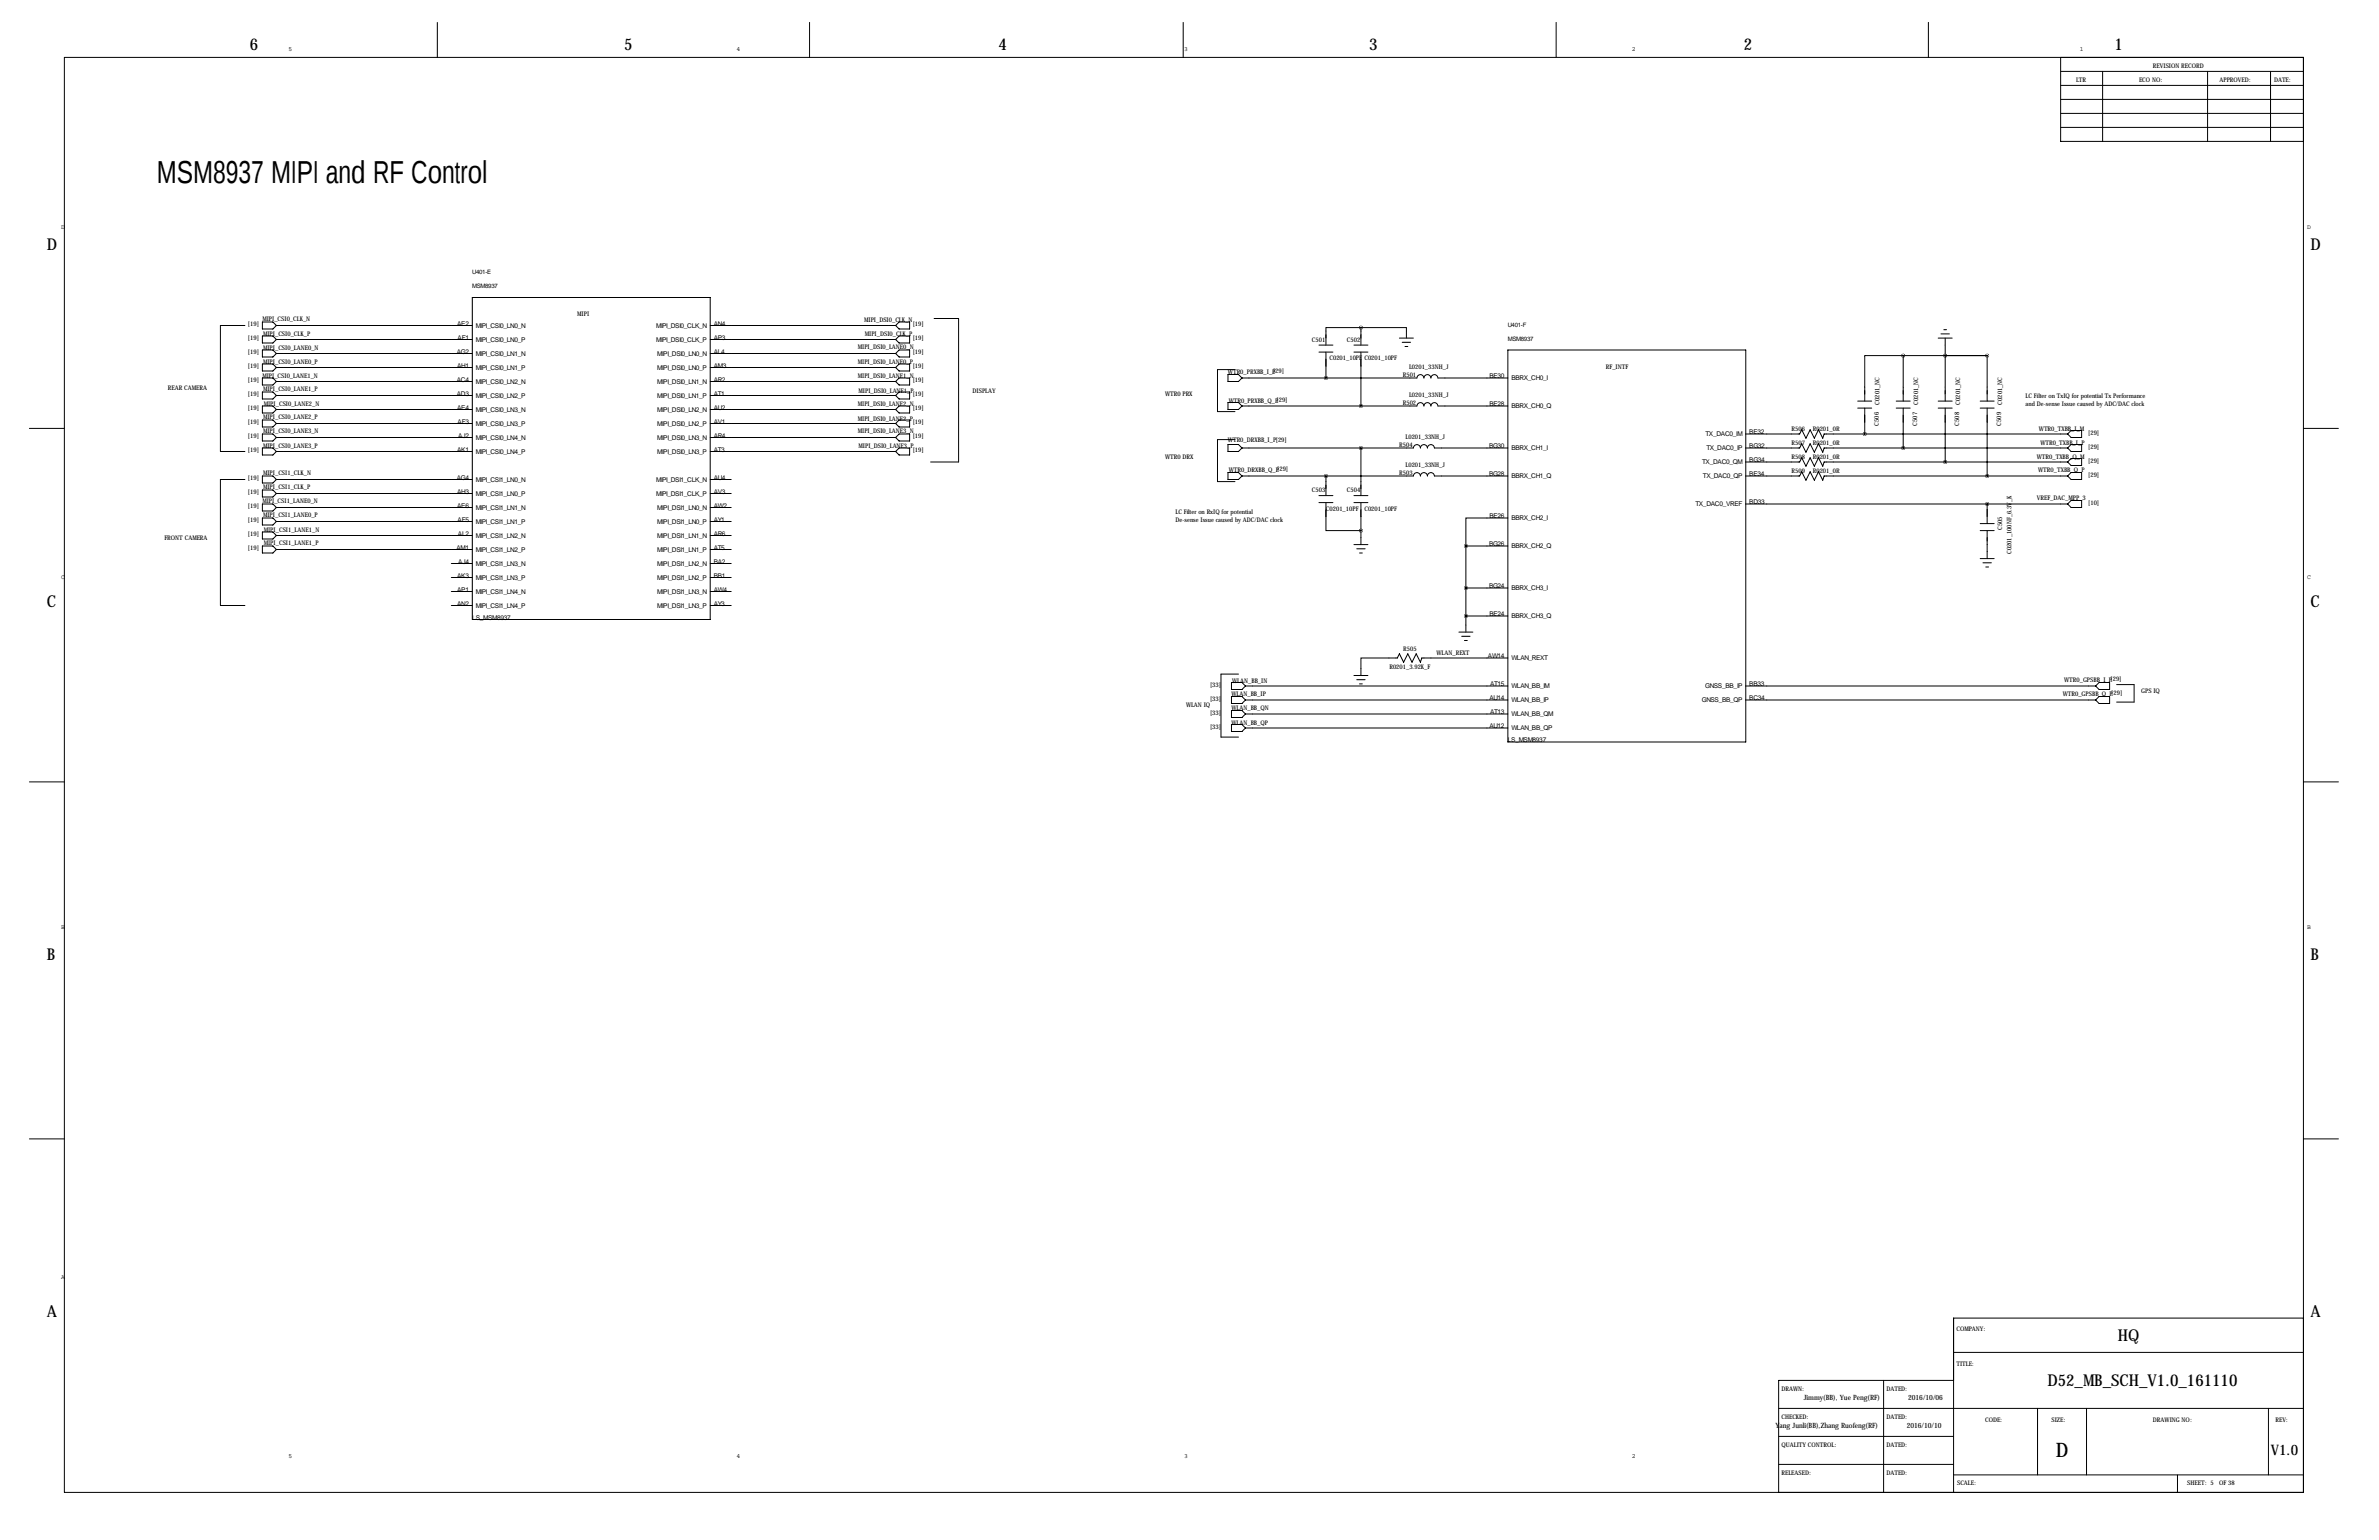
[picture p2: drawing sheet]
<svg xmlns="http://www.w3.org/2000/svg" width="864mm" height="559mm" viewBox="0 0 864 559" stroke-linecap="round" stroke-linejoin="round" font-family="sans-serif">
<defs><g id="words">
<text font-size="11.5" x="56.9" y="66.3">MSM8937 MIPI and RF Control</text>
<text font-size="7.3" x="746.3" y="528.8">D</text>
<g font-size="5.9">
<text x="90.7" y="18.3">6</text>
<text x="226.6" y="18.3">5</text>
<text x="362.5" y="18.3">4</text>
<text x="497.1" y="18.3">3</text>
<text x="633" y="18.3">2</text>
<text x="767.6" y="18.3">1</text>
<text x="17" y="90.7">D</text>
<text x="838.7" y="90.7">D</text>
<text x="17" y="220.2">C</text>
<text x="838.7" y="220.2">C</text>
<text x="17" y="348.5">B</text>
<text x="838.7" y="348.5">B</text>
<text x="17" y="478">A</text>
<text x="838.7" y="478">A</text>
<text x="768.8" y="486.5">HQ</text>
<text x="743.3" y="503">D52_MB_SCH_V1.0_161110</text>
</g>
<text font-size="5.3" x="824.3" y="528.1">V1.0</text>
<g font-size="2.6">
<text x="654.8" y="508.2">Jimmy(BB), Yue Peng(RF)</text>
<text x="692.7" y="508.2">2016/10/06</text>
<text x="644.5" y="518.3">Yang Junli(BB),Zhang Ruofeng(RF)</text>
<text x="692.1" y="518.1">2016/10/10</text>
</g>
<g font-size="2.4">
<text x="166" y="118.1">AE2</text>
<text x="172.7" y="118.9">MIPI_CSI0_LN0_N</text>
<text x="238.2" y="118.9">MIPI_DSI0_CLK_N</text>
<text x="259.1" y="118.1">AN4</text>
<text x="166.1" y="123.2">AF1</text>
<text x="172.7" y="124">MIPI_CSI0_LN0_P</text>
<text x="238.2" y="124">MIPI_DSI0_CLK_P</text>
<text x="259.1" y="123.2">AP3</text>
<text x="165.8" y="128.3">AG2</text>
<text x="172.7" y="129.1">MIPI_CSI0_LN1_N</text>
<text x="238.6" y="129.1">MIPI_DSI0_LN0_N</text>
<text x="259.1" y="128.3">AL4</text>
<text x="166" y="133.3">AH1</text>
<text x="172.7" y="134.1">MIPI_CSI0_LN1_P</text>
<text x="238.6" y="134.1">MIPI_DSI0_LN0_P</text>
<text x="259.1" y="133.3">AM3</text>
<text x="540.7" y="137.2">BE30</text>
<text x="548.6" y="138">BBRX_CH0_I</text>
<text x="165.8" y="138.4">AC4</text>
<text x="165.8" y="143.5">AD3</text>
<text x="172.7" y="139.2">MIPI_CSI0_LN2_N</text>
<text x="238.6" y="139.2">MIPI_DSI0_LN1_N</text>
<text x="259.1" y="138.4">AR2</text>
<text x="259.1" y="143.5">AT1</text>
<text x="166" y="148.6">AE4</text>
<text x="172.7" y="144.3">MIPI_CSI0_LN2_P</text>
<text x="172.7" y="149.4">MIPI_CSI0_LN3_N</text>
<text x="238.6" y="144.3">MIPI_DSI0_LN1_P</text>
<text x="238.6" y="149.4">MIPI_DSI0_LN2_N</text>
<text x="259.1" y="148.6">AU2</text>
<text x="540.7" y="147.3">BE28</text>
<text x="548.6" y="148.1">BBRX_CH0_Q</text>
<text x="166.1" y="153.7">AF3</text>
<text x="172.7" y="154.5">MIPI_CSI0_LN3_P</text>
<text x="238.6" y="154.5">MIPI_DSI0_LN2_P</text>
<text x="259.1" y="153.7">AV1</text>
<text x="166.4" y="158.8">AJ2</text>
<text x="172.7" y="159.5">MIPI_CSI0_LN4_N</text>
<text x="238.6" y="159.5">MIPI_DSI0_LN3_N</text>
<text x="259.1" y="158.8">AR4</text>
<text x="619.1" y="158.3">TX_DAC0_IM</text>
<text x="635" y="157.5">BE32</text>
<text x="166" y="163.8">AK1</text>
<text x="172.7" y="164.6">MIPI_CSI0_LN4_P</text>
<text x="238.6" y="164.6">MIPI_DSI0_LN3_P</text>
<text x="259.1" y="163.8">AT3</text>
<text x="540.5" y="162.6">BG30</text>
<text x="548.6" y="163.4">BBRX_CH1_I</text>
<text x="619.4" y="163.4">TX_DAC0_IP</text>
<text x="635" y="162.6">BG32</text>
<text x="635" y="167.6">BG34</text>
<text x="165.8" y="174">AG4</text>
<text x="259.1" y="174">AU4</text>
<text x="540.5" y="172.7">BG28</text>
<text x="548.6" y="173.5">BBRX_CH1_Q</text>
<text x="617.9" y="168.4">TX_DAC0_QM</text>
<text x="618.2" y="173.5">TX_DAC0_QP</text>
<text x="635" y="172.7">BE34</text>
<text x="166" y="179.1">AH3</text>
<text x="172.7" y="174.8">MIPI_CSI1_LN0_N</text>
<text x="172.7" y="179.9">MIPI_CSI1_LN0_P</text>
<text x="238.2" y="174.8">MIPI_DSI1_CLK_N</text>
<text x="238.2" y="179.9">MIPI_DSI1_CLK_P</text>
<text x="259.1" y="179.1">AV3</text>
<text x="166" y="184.1">AE6</text>
<text x="172.7" y="184.9">MIPI_CSI1_LN1_N</text>
<text x="238.6" y="184.9">MIPI_DSI1_LN0_N</text>
<text x="259.1" y="184.1">AW2</text>
<text x="615.5" y="183.7">TX_DAC0_VREF</text>
<text x="635" y="182.9">BD33</text>
<text x="166.1" y="189.2">AF5</text>
<text x="172.7" y="190">MIPI_CSI1_LN1_P</text>
<text x="238.6" y="190">MIPI_DSI1_LN0_P</text>
<text x="259.1" y="189.2">AY1</text>
<text x="540.7" y="188">BE26</text>
<text x="548.6" y="188.8">BBRX_CH2_I</text>
<text x="166.2" y="194.3">AL2</text>
<text x="172.7" y="195.1">MIPI_CSI1_LN2_N</text>
<text x="238.6" y="195.1">MIPI_DSI1_LN1_N</text>
<text x="259.1" y="194.3">AR6</text>
<text x="165.7" y="199.4">AM1</text>
<text x="172.7" y="200.2">MIPI_CSI1_LN2_P</text>
<text x="238.6" y="200.2">MIPI_DSI1_LN1_P</text>
<text x="259.1" y="199.4">AT5</text>
<text x="540.5" y="198.1">BG26</text>
<text x="548.6" y="198.9">BBRX_CH2_Q</text>
<text x="166" y="209.6">AK3</text>
<text x="166.4" y="204.5">AJ4</text>
<text x="172.7" y="205.3">MIPI_CSI1_LN3_N</text>
<text x="238.6" y="205.3">MIPI_DSI1_LN2_N</text>
<text x="259.1" y="204.5">BA2</text>
<text x="259.1" y="209.6">BB1</text>
<text x="166" y="214.6">AP1</text>
<text x="172.7" y="210.3">MIPI_CSI1_LN3_P</text>
<text x="172.7" y="215.4">MIPI_CSI1_LN4_N</text>
<text x="238.6" y="210.3">MIPI_DSI1_LN2_P</text>
<text x="238.6" y="215.4">MIPI_DSI1_LN3_N</text>
<text x="259.1" y="214.6">AW4</text>
<text x="540.5" y="213.4">BG24</text>
<text x="548.6" y="214.2">BBRX_CH3_I</text>
<text x="166" y="219.7">AN2</text>
<text x="172.7" y="220.5">MIPI_CSI1_LN4_P</text>
<text x="238.6" y="220.5">MIPI_DSI1_LN3_P</text>
<text x="259.1" y="219.7">AY3</text>
<text x="171.4" y="224.8">LS_MSM8937</text>
<text x="540.7" y="223.5">BE24</text>
<text x="548.6" y="224.3">BBRX_CH3_Q</text>
<text x="540.1" y="238.8">AW14</text>
<text x="548.6" y="239.6">WLAN_REXT</text>
<text x="540.9" y="248.9">AT15</text>
<text x="548.6" y="249.7">WLAN_BB_IM</text>
<text x="619" y="249.7">GNSS_BB_IP</text>
<text x="635" y="248.9">BB33</text>
<text x="540.7" y="254">AU14</text>
<text x="548.6" y="254.8">WLAN_BB_IP</text>
<text x="617.8" y="254.8">GNSS_BB_QP</text>
<text x="635" y="254">BC34</text>
<text x="540.9" y="259.1">AT13</text>
<text x="548.6" y="259.9">WLAN_BB_QM</text>
<text x="540.7" y="264.2">AU12</text>
<text x="547.4" y="269.2">LS_MSM8937</text>
<text x="548.6" y="265">WLAN_BB_QP</text>
</g>
<g font-size="2.3">
<text x="104.8" y="18.4">5</text>
<text x="267.3" y="18.4">4</text>
<text x="429.9" y="18.4">3</text>
<text x="592.4" y="18.4">2</text>
<text x="755" y="18.4">1</text>
<text x="753.6" y="29.7">LTR</text>
<text x="776.5" y="29.7">ECO NO:</text>
<text x="781.6" y="24.6">REVISION RECORD</text>
<text x="805.7" y="29.7">APPROVED:</text>
<text x="825.5" y="29.7">DATE:</text>
<text x="22.2" y="83.2">D</text>
<text x="837.5" y="83.2">D</text>
<text x="90" y="118.5">[19]</text>
<text x="95.2" y="116.3">MIPI_CSI0_CLK_N</text>
<text x="209.5" y="114.8">MIPI</text>
<text x="313.7" y="116.8">MIPI_DSI0_CLK_N</text>
<text x="331.3" y="118.5">[19]</text>
<text x="90" y="123.5">[19]</text>
<text x="95.5" y="121.9">MIPI_CSI0_CLK_P</text>
<text x="313.9" y="121.9">MIPI_DSI0_CLK_P</text>
<text x="331.3" y="123.5">[19]</text>
<text x="476.2" y="124">C501</text>
<text x="488.9" y="124">C502</text>
<text x="90" y="128.6">[19]</text>
<text x="95.5" y="127">MIPI_CSI0_LANE0_N</text>
<text x="311.4" y="126.7">MIPI_DSI0_LANE0_N</text>
<text x="331.3" y="128.6">[19]</text>
<text x="482.6" y="130.6">C0201_10PF</text>
<text x="495.3" y="130.6">C0201_10PF</text>
<text x="90" y="133.7">[19]</text>
<text x="95.2" y="137.2">MIPI_CSI0_LANE1_N</text>
<text x="95.5" y="132.1">MIPI_CSI0_LANE0_P</text>
<text x="311.4" y="137.2">MIPI_DSI0_LANE1_N</text>
<text x="311.4" y="132.1">MIPI_DSI0_LANE0_P</text>
<text x="331.3" y="133.7">[19]</text>
<text x="445.8" y="135.6">WTR0_PRXBB_I_P</text>
<text x="462.1" y="135.5">[29]</text>
<text x="509.2" y="136.7">R501</text>
<text x="511.5" y="133.9">L0201_33NH_J</text>
<text x="582.9" y="133.9">RF_INTF</text>
<text x="61" y="141.5">REAR CAMERA</text>
<text x="90" y="138.8">[19]</text>
<text x="90" y="143.9">[19]</text>
<text x="95.5" y="142">MIPI_CSI0_LANE1_P</text>
<text x="311.7" y="142.5">MIPI_DSI0_LANE1_P</text>
<text x="331.3" y="143.9">[19]</text>
<text x="331.3" y="138.8">[19]</text>
<text x="353.1" y="142.7">DISPLAY</text>
<text x="422.9" y="143.5">WTR0 PRX</text>
<text x="90" y="148.9">[19]</text>
<text x="95.8" y="147.3">MIPI_CSI0_LANE2_N</text>
<text x="311.4" y="147.3">MIPI_DSI0_LANE2_N</text>
<text x="331.3" y="148.9">[19]</text>
<text x="446" y="146.1">WTR0_PRXBB_Q_P[29]</text>
<text x="509.2" y="146.8">R502</text>
<text x="511.5" y="144.1">L0201_33NH_J</text>
<text x="682.3" y="146.8" transform="rotate(-90 682.3 146.8)">C0201_NC</text>
<text x="696.3" y="146.8" transform="rotate(-90 696.3 146.8)">C0201_NC</text>
<text x="711.5" y="146.8" transform="rotate(-90 711.5 146.8)">C0201_NC</text>
<text x="726.8" y="146.8" transform="rotate(-90 726.8 146.8)">C0201_NC</text>
<text x="735.3" y="144.5">LC Filter on TxIQ for potential Tx Performance</text>
<text x="735.3" y="147.4">and De-sense Issue caused by ADC/DAC clock</text>
<text x="90" y="154">[19]</text>
<text x="95.5" y="152.1">MIPI_CSI0_LANE2_P</text>
<text x="311.4" y="152.7">MIPI_DSI0_LANE2_P</text>
<text x="331.3" y="154">[19]</text>
<text x="682" y="154.4" transform="rotate(-90 682 154.4)">C506</text>
<text x="696" y="154.4" transform="rotate(-90 696 154.4)">C507</text>
<text x="711.2" y="154.4" transform="rotate(-90 711.2 154.4)">C508</text>
<text x="726.4" y="154.4" transform="rotate(-90 726.4 154.4)">C509</text>
<text x="90" y="159.1">[19]</text>
<text x="95.5" y="157.2">MIPI_CSI0_LANE3_N</text>
<text x="311.4" y="157.2">MIPI_DSI0_LANE3_N</text>
<text x="331.3" y="159.1">[19]</text>
<text x="445.8" y="160.5">WTR0_DRXBB_I_P[29]</text>
<text x="510.2" y="159.3">L0201_33NH_J</text>
<text x="650.3" y="156.2">R506</text>
<text x="650.3" y="161.3">R507</text>
<text x="658.1" y="156.2">R0201_0R</text>
<text x="658.1" y="161.3">R0201_0R</text>
<text x="740.2" y="156.2">WTR0_TXBB_I_M</text>
<text x="740.7" y="161.3">WTR0_TXBB_I_P</text>
<text x="758" y="157.8">[29]</text>
<text x="90" y="164.2">[19]</text>
<text x="95.5" y="162.6">MIPI_CSI0_LANE3_P</text>
<text x="311.7" y="162.6">MIPI_DSI0_LANE3_P</text>
<text x="331.3" y="164.2">[19]</text>
<text x="422.9" y="166.4">WTR0 DRX</text>
<text x="507.9" y="162.1">R504</text>
<text x="650.3" y="166.4">R508</text>
<text x="658.1" y="166.4">R0201_0R</text>
<text x="739.4" y="166.4">WTR0_TXBB_Q_M</text>
<text x="758" y="162.9">[29]</text>
<text x="758" y="168">[29]</text>
<text x="95.5" y="172.5">MIPI_CSI1_CLK_N</text>
<text x="446" y="171.2">WTR0_DRXBB_Q_P[29]</text>
<text x="507.9" y="172.2">R503</text>
<text x="510.2" y="169.5">L0201_33NH_J</text>
<text x="650.3" y="171.4">R509</text>
<text x="658.1" y="171.4">R0201_0R</text>
<text x="739.9" y="171.2">WTR0_TXBB_Q_P</text>
<text x="758" y="173.1">[29]</text>
<text x="90" y="179.4">[19]</text>
<text x="90" y="174.3">[19]</text>
<text x="95.5" y="177.3">MIPI_CSI1_CLK_P</text>
<text x="476.2" y="178.6">C503</text>
<text x="488.9" y="178.6">C504</text>
<text x="90" y="184.5">[19]</text>
<text x="95.2" y="182.6">MIPI_CSI1_LANE0_N</text>
<text x="481.3" y="185.3">C0201_10PF</text>
<text x="495.3" y="185.3">C0201_10PF</text>
<text x="739.4" y="181.4">VREF_DAC_MPP_3</text>
<text x="758" y="183.2">[10]</text>
<text x="90" y="189.6">[19]</text>
<text x="95.5" y="187.7">MIPI_CSI1_LANE0_P</text>
<text x="426.7" y="186.4">LC Filter on RxIQ for potential</text>
<text x="426.7" y="189.3">De-sense Issue caused by ADC/DAC clock</text>
<text x="59.7" y="196.1">FRONT CAMERA</text>
<text x="90" y="194.7">[19]</text>
<text x="95.8" y="197.9">MIPI_CSI1_LANE1_P</text>
<text x="95.8" y="193">MIPI_CSI1_LANE1_N</text>
<text x="726.8" y="192.3" transform="rotate(-90 726.8 192.3)">C505</text>
<text x="90" y="199.7">[19]</text>
<text x="730.2" y="201.1" transform="rotate(-90 730.2 201.1)">C0201_100NF_6.3V_K</text>
<text x="22.2" y="210.2">C</text>
<text x="837.5" y="210.2">C</text>
<text x="509.4" y="236.2">R505</text>
<text x="521.5" y="237.5">WLAN_REXT</text>
<text x="504.4" y="242.6">R0201_3.92K_F</text>
<text x="439.3" y="249.3">[33]</text>
<text x="447.3" y="247.7">WLAN_BB_IN</text>
<text x="749.3" y="247.4">WTR0_GPSBB_I_P[29]</text>
<text x="777.2" y="251.5">GPS IQ</text>
<text x="430.5" y="256.5">WLAN IQ</text>
<text x="439.3" y="254.3">[33]</text>
<text x="447" y="252.5">WLAN_BB_IP</text>
<text x="447" y="257.6">WLAN_BB_QN</text>
<text x="748.8" y="252.5">WTR0_GPSBB_Q_P[29]</text>
<text x="439.3" y="259.4">[33]</text>
<text x="447" y="262.9">WLAN_BB_QP</text>
<text x="439.3" y="264.5">[33]</text>
<text x="22.2" y="337.2">B</text>
<text x="837.5" y="337.2">B</text>
<text x="22.2" y="464.2">A</text>
<text x="710.2" y="483.1">COMPANY:</text>
<text x="710.2" y="495.8">TITLE:</text>
<text x="646.7" y="504.7">DRAWN:</text>
<text x="684.8" y="504.7">DATED:</text>
<text x="646.7" y="514.9">CHECKED:</text>
<text x="684.8" y="514.9">DATED:</text>
<text x="720.6" y="516.1">CODE:</text>
<text x="744.7" y="516.1">SIZE:</text>
<text x="781.6" y="516.1">DRAWING NO:</text>
<text x="826" y="516.1">REV:</text>
<text x="646.7" y="525">QUALITY CONTROL:</text>
<text x="684.8" y="525">DATED:</text>
<text x="104.8" y="529">5</text>
<text x="267.3" y="529">4</text>
<text x="429.9" y="529">3</text>
<text x="592.4" y="529">2</text>
<text x="646.7" y="535.2">RELEASED:</text>
<text x="684.8" y="535.2">DATED:</text>
<text x="710.4" y="539">SCALE:</text>
<text x="794" y="539">SHEET: 5</text>
<text x="805.6" y="539">OF 38</text>
</g>
<g font-size="2.2">
<text x="171.4" y="99.6">U401-E</text>
<text x="171.4" y="104.6">MSM8937</text>
<text x="547.4" y="118.6">U401-F</text>
<text x="547.4" y="123.7">MSM8937</text>
</g>
</g></defs>
<g fill="none" stroke="#000" stroke-width=".36">
<path d="M158.7 8.1v12.7M293.9 8.1v12.7M429.5 8.1v12.7M564.9 8.1v12.7M700 8.1v12.7M23.4 20.8h812.8v520.7h-812.8zM748 20.8v30.5h88.2M748 36.1h88.2M748 31h88.2M748 25.9h88.2M763.3 25.9v25.4M801.4 25.9v25.4"/>
<path d="M824.2 25.9v25.4M748 46.2h88.2M748 41.1h88.2M88.9 118.1h-8.9v45.7h8.9M95.2 116.8h3.9l1.2 1.3-1.2 1.3h-3.9zM100.3 118.1h71.1M171.4 107.9h86.4v116.9h-86.4zM257.8 118.1h67.3M326.4 116.8h3.8v2.6h-3.8l-1.3-1.3zM339.1 115.6h8.9v52h-10.2M494 118.9h16.5v3.8M494 118.9h-12.7v6.3"/>
<path d="M494 118.9v6.3M705.6 119.6h1M95.2 137.2h3.9l1.2 1.2-1.2 1.3h-3.9zM95.2 127h3.9l1.2 1.3-1.2 1.2h-3.9zM95.2 121.9h3.9l1.2 1.3-1.2 1.3h-3.9zM95.2 132.1h3.9l1.2 1.2-1.2 1.3h-3.9zM100.3 123.2h71.1M100.3 128.3h71.1M100.3 133.3h71.1M100.3 138.4h71.1M257.8 123.2h67.3M257.8 128.3h67.3"/>
<path d="M257.8 133.3h67.3M257.8 138.4h67.3M325.1 138.4l1.3-1.2h3.8v2.5h-3.8zM325.1 128.3l1.3-1.3h3.8v2.5h-3.8zM325.1 123.2l1.3-1.3h3.8v2.6h-3.8zM325.1 133.3l1.3-1.2h3.8v2.5h-3.8zM445.8 135.9h3.8l1.2 1.3-1.2 1.2h-3.8zM448.3 134.1h-6.3v15.3h6.3M450.8 137.2l63.6-.1a1.27 1.27 0 0 1 1.2-1.2 1.27 1.27 0 0 1 1.3 1.3 1.27 1.27 0 0 1 1.3-1.3 1.27 1.27 0 0 1 1.2 1.3 1.27 1.27 0 0 1 1.3-1.3 1.27 1.27 0 0 1 1.3 1.3h25.4M478.8 125.2h5.1M478.8 127.8h5.1M481.3 127.8v9.4"/>
<path d="M491.5 125.2h5.1M491.5 127.8h5.1M494 127.8v19.5M508 122.7h5.1M509 124.2h3.1M510 125.7h1M547.4 127h86.3v142.2h-86.3zM690.9 129h-14v16.5M690.9 129v16.5M690.9 129h30.5M703.6 122.7h5.1M704.6 121.2h3"/>
<path d="M706.1 122.7v6.3h15.3M706.1 129v16.5M721.4 129v16.5M10.7 155.4h12.7M95.2 147.3h3.9l1.2 1.3-1.2 1.3h-3.9zM95.2 157.5h3.9l1.2 1.3-1.2 1.2h-3.9zM95.2 142.2h3.9l1.2 1.3-1.2 1.3h-3.9zM95.2 152.4h3.9l1.2 1.3-1.2 1.2h-3.9zM100.3 143.5h71.1M100.3 148.6h71.1M100.3 153.7h71.1M100.3 158.8h71.1"/>
<path d="M257.8 143.5h67.3M257.8 148.6h67.3M257.8 153.7h67.3M257.8 158.8h67.3M325.1 148.6l1.3-1.3h3.8v2.6h-3.8zM325.1 158.8l1.3-1.3h3.8v2.5h-3.8zM325.1 153.7l1.3-1.3h3.8v2.5h-3.8zM326.4 142.2h3.8v2.6h-3.8l-1.3-1.3zM445.8 146.1h3.8l1.2 1.2-1.2 1.3h-3.8zM448.3 159.5h-6.3v15.3h6.3M450.8 147.3h63.6a1.27 1.27 0 0 1 1.2-1.2 1.27 1.27 0 0 1 1.3 1.2 1.27 1.27 0 0 1 1.3-1.2 1.27 1.27 0 0 1 1.2 1.2 1.27 1.27 0 0 1 1.3-1.2 1.27 1.27 0 0 1 1.3 1.2h25.4M633.7 157.5h19.6l.7-1.5 1.6 3 1.5-3 1.5 3 1.5-3 1.6 3 .5-1.5h88.4"/>
<path d="M674.4 145.5h5M674.4 148.1h5M676.9 148.1v9.4M688.3 145.5h5.1M688.3 148.1h5.1M690.9 148.1v14.5M703.6 145.5h5.1M703.6 148.1h5.1M706.1 148.1v19.5M718.8 145.5h5.1M718.8 148.1h5.1M721.4 148.1v24.6"/>
<path d="M751.8 156.2h3.8v2.6h-3.8l-1.2-1.3zM836.2 155.4h12.7M88.9 174h-8.9v45.7h8.9M95.2 162.6h3.9l1.2 1.2-1.2 1.3h-3.9zM95.2 172.7h3.9l1.2 1.3-1.2 1.3h-3.9zM95.2 177.8h3.9l1.2 1.3-1.2 1.2h-3.9zM100.3 163.8h71.1M100.3 174h71.1M100.3 179.1h71.1M257.8 163.8h67.3M257.8 174h7.6M257.8 179.1h7.6"/>
<path d="M325.1 163.8l1.3-1.2h3.8v2.5h-3.8zM445.8 161.3h3.8l1.2 1.3-1.2 1.2h-3.8zM445.8 171.4h3.8l1.2 1.3-1.2 1.3h-3.8zM450.8 162.6l62.3-.1a1.27 1.27 0 0 1 1.3-1.2 1.27 1.27 0 0 1 1.2 1.3 1.27 1.27 0 0 1 1.3-1.3 1.27 1.27 0 0 1 1.3 1.3 1.27 1.27 0 0 1 1.2-1.3 1.27 1.27 0 0 1 1.3 1.3h26.7M450.8 172.7h62.3a1.27 1.27 0 0 1 1.3-1.2 1.27 1.27 0 0 1 1.2 1.2 1.27 1.27 0 0 1 1.3-1.2 1.27 1.27 0 0 1 1.3 1.2 1.27 1.27 0 0 1 1.2-1.2 1.27 1.27 0 0 1 1.3 1.2h26.7M478.8 179.8h5.1M481.3 172.7v7.1M491.5 179.8h5.1M494 162.6v17.2M633.7 167.6h19.6l.7-1.5 1.6 3.1 1.5-3.1 1.5 3.1 1.5-3.1 1.6 3.1 .5-1.6h88.4M633.7 162.6h19.6l.7-1.6 1.6 3.1 1.5-3.1 1.5 3.1 1.5-3.1 1.6 3.1 .5-1.5h88.4M633.7 172.7h19.6l.7-1.5 1.6 3 1.5-3 1.5 3 1.5-3 1.6 3 .5-1.5h88.4"/>
<path d="M751.8 161.3h3.8v2.5h-3.8l-1.2-1.2zM751.8 171.4h3.8v2.6h-3.8l-1.2-1.3zM751.8 166.4h3.8v2.5h-3.8l-1.2-1.3zM95.2 188h3.9l1.2 1.2-1.2 1.3h-3.9zM95.2 198.1h3.9l1.2 1.3-1.2 1.3h-3.9zM95.2 182.9h3.9l1.2 1.2-1.2 1.3h-3.9zM95.2 193h3.9l1.2 1.3-1.2 1.3h-3.9zM100.3 184.1h71.1M100.3 189.2h71.1M100.3 194.3h71.1M100.3 199.4h71.1M257.8 184.1h7.6"/>
<path d="M257.8 189.2h7.6M257.8 194.3h7.6M257.8 199.4h7.6M478.8 182.4h5.1M481.3 182.4v10.1h12.7M491.5 182.4h5.1M491.5 197.6h5.1M492.5 199.1h3.1M494 182.4v15.2M532.1 198.1h15.3M532.1 198.1v31.3M547.4 188h-15.3v10.1"/>
<path d="M633.7 182.9h116.9M718.8 192.5h5.1M718.8 190h5.1M721.4 182.9v7.1M721.4 192.5v10.2M751.8 181.6h3.8v2.5h-3.8l-1.2-1.2zM163.8 219.7h7.6M163.8 204.5h7.6M163.8 209.6h7.6M163.8 214.6h7.6M257.8 219.7h7.6M257.8 204.5h7.6"/>
<path d="M257.8 209.6h7.6M257.8 214.6h7.6M493.5 200.7h1M532.1 213.4h15.3M718.8 202.7h5.1M719.8 204.2h3.1M720.9 205.7h1M529.6 229.4h5.1M530.6 230.9h3.1M531.6 232.4h1M532.1 223.5h15.3M547.4 238.8h-31.3l-.5 1.5-1.5-3.1-1.5 3.1-1.6-3.1-1.5 3.1-1.5-3.1-.8 1.6h-13.2v6.3"/>
<path d="M447 247.6h3.8l1.3 1.3-1.3 1.3h-3.8zM447 252.7h3.8l1.3 1.3-1.3 1.3h-3.8zM447 257.8h3.8l1.3 1.3-1.3 1.2h-3.8zM449.6 244.6h-6.4v22.9h6.4M452.1 248.9h95.3M452.1 254h95.3M452.1 259.1h95.3M491.5 245.1h5.1M492.5 246.6h3.1M493.5 248.2h1M633.7 248.9h127M633.7 254h127"/>
<path d="M760.7 248.9l1.3-1.3h3.8v2.6h-3.8zM760.7 254l1.3-1.3h3.8v2.6h-3.8zM768.3 248.4h6.4v6.4h-6.4M447 262.9h3.8l1.3 1.3-1.3 1.2h-3.8zM452.1 264.2h95.3M10.7 283.7h12.7M836.2 283.7h12.7M10.7 413.3h12.7M836.2 413.3h12.7M836.2 478.3h-127v63.2M709.2 490.7h127M645.7 511h190.5"/>
<path d="M683.8 500.9v40.6M709.2 500.9h-63.5v40.6M739.6 511v24.2M757.4 511v24.2M823.5 511v24.2M645.7 531.4h63.5M645.7 521.2h63.5M709.2 535.2h127M790.4 535.2v6.3"/>
</g>
<path d="M721.3 182.9a.05 .05 0 0 0 .1 0 .05 .05 0 0 0-.1 0zM494 162.6a.05 .05 0 0 0 .1 0 .05 .05 0 0 0-.1 0zM690.8 162.6a.05 .05 0 0 0 .1 0 .05 .05 0 0 0-.1 0zM676.9 157.5a.05 .05 0 0 0 .1 0 .05 .05 0 0 0-.1 0zM721.3 172.7a.05 .05 0 0 0 .1 0 .05 .05 0 0 0-.1 0zM494 147.3a.05 .05 0 0 0 .1 0 .05 .05 0 0 0-.1 0zM706.1 167.6a.05 .05 0 0 0 .1 0 .05 .05 0 0 0-.1 0zM690.8 129a.05 .05 0 0 0 .1 0 .05 .05 0 0 0-.1 0zM721.3 129a.05 .05 0 0 0 .1 0 .05 .05 0 0 0-.1 0zM706.1 129a.05 .05 0 0 0 .1 0 .05 .05 0 0 0-.1 0zM494 118.9a.05 .05 0 0 0 .1 0 .05 .05 0 0 0-.1 0zM481.3 137.2a.05 .05 0 0 0 .1 0 .05 .05 0 0 0-.1 0zM481.3 172.7a.05 .05 0 0 0 .1 0 .05 .05 0 0 0-.1 0zM494 192.5a.05 .05 0 0 0 .1 0 .05 .05 0 0 0-.1 0zM532.1 198.1a.05 .05 0 0 0 .1 0 .05 .05 0 0 0-.1 0zM532.1 213.4a.05 .05 0 0 0 .1 0 .05 .05 0 0 0-.1 0zM532.1 223.5a.05 .05 0 0 0 .1 0 .05 .05 0 0 0-.1 0z" fill="#000" stroke="#000" stroke-width="1.3"/>
<use href="#words"/>
</svg>
